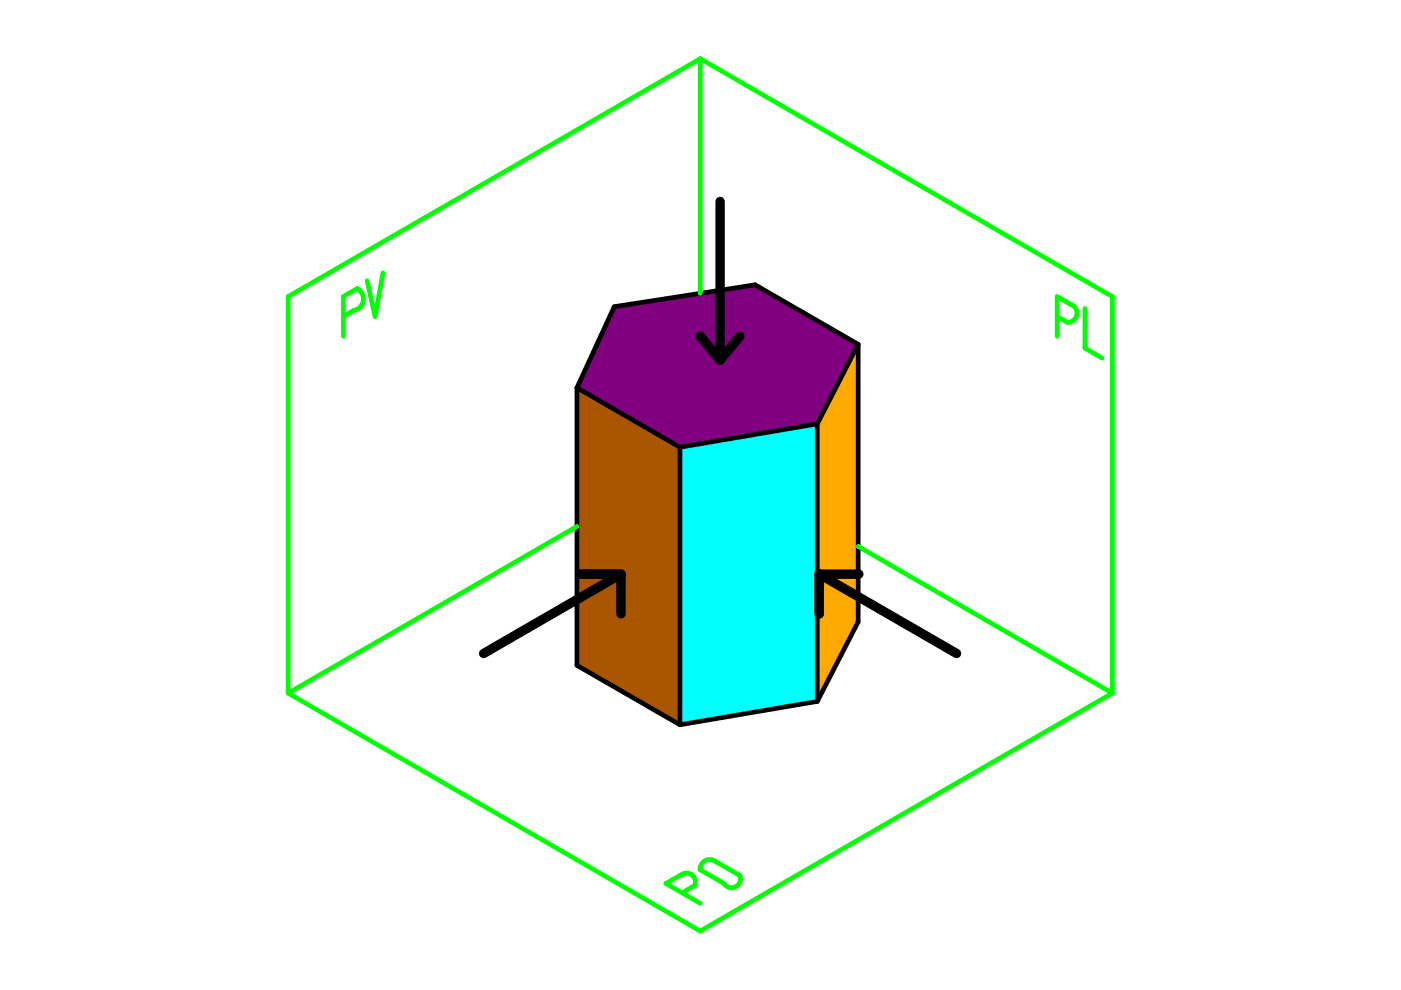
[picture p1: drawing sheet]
<svg xmlns="http://www.w3.org/2000/svg" width="297mm" height="210mm" viewBox="0 0 297 210" stroke-linecap="round" stroke-linejoin="round" font-family="sans-serif">
<path d="M122.3 82.2l21.9 12.6v58.9l-21.9-12.6z" fill-rule="evenodd" fill="#a50"/>
<path d="M181.9 73v58.8l-8.6 16.9v-58.8z" fill-rule="evenodd" fill="#fa0"/>
<path d="M144.2 94.8l29.1-4.9v58.8l-29.1 5z" fill-rule="evenodd" fill="#0ff"/>
<path d="M130.2 65l29.9-4.6 21.8 12.6-8.6 16.9-29.1 4.9-21.9-12.6z" fill-rule="evenodd" fill="#800080"/>
<path d="M181.9 73v58.8l-8.6 16.9M181.9 73l-8.6 16.9M181.9 73l-21.8-12.6-29.9 4.6-7.9 17.2M122.3 82.2v58.9l21.9 12.6M122.3 82.2l21.9 12.6M144.2 94.8v58.9M173.3 89.9l-29.1 4.9M173.3 89.9v58.8M173.3 148.7l-29.1 5" fill="none" stroke="#000" stroke-width=".99"/>
<g fill="none" stroke="#0f0" stroke-width=".99">
<path d="M148.5 12.4l87.3 50.5v84.1M148.5 12.4l-87.4 50.5v84.1M148.5 12.4v49.8M81.2 57.8l-1.7 9.3-1.7-7.6M72.8 67.1l2.2-1.3 1-.4 .8-1 .2-.8-.1-1-.5-.9-.7-.5-2.9 1.7v8.4M224.1 67.1l2.2 1.2h.7l.8-.5 .3-.4 .2-.9v-.7l-.7-1-3.5-1.9v8.4M230 65.4v8.4l3.7 2.1M122.3 111.6l-61.2 35.4M181.9 115.8l53.9 31.2M61.1 147l87.4 50.4 87.3-50.4M144.1 185.6l-2.9 1.7 7.3 4.2M144.3 185.6l.7-.4h1l.9 .5 .5 .8v.6l-.1 .6-2.2 1.3"/>
<path d="M148.9 183l.6-.5 .6-.2 1.3 .2 5.5 3.1 .1 .8-.2 .8-.5 .6-.6 .4h-.6l-.8-.2-.8-.7-5.1-2.9 .2-.9z"/>
</g>
<path d="M152.7 42.7v33.6M148.5 71.3l4.2 5M156.9 71.3l-4.2 5M123.2 121.7h8.5M131.7 121.7l-29.2 16.9M131.7 121.7v8.5M173.7 121.7l29.1 16.9M173.7 121.7h8.4M173.7 121.7v8.5" fill="none" stroke="#000" stroke-width="2"/>
</svg>
